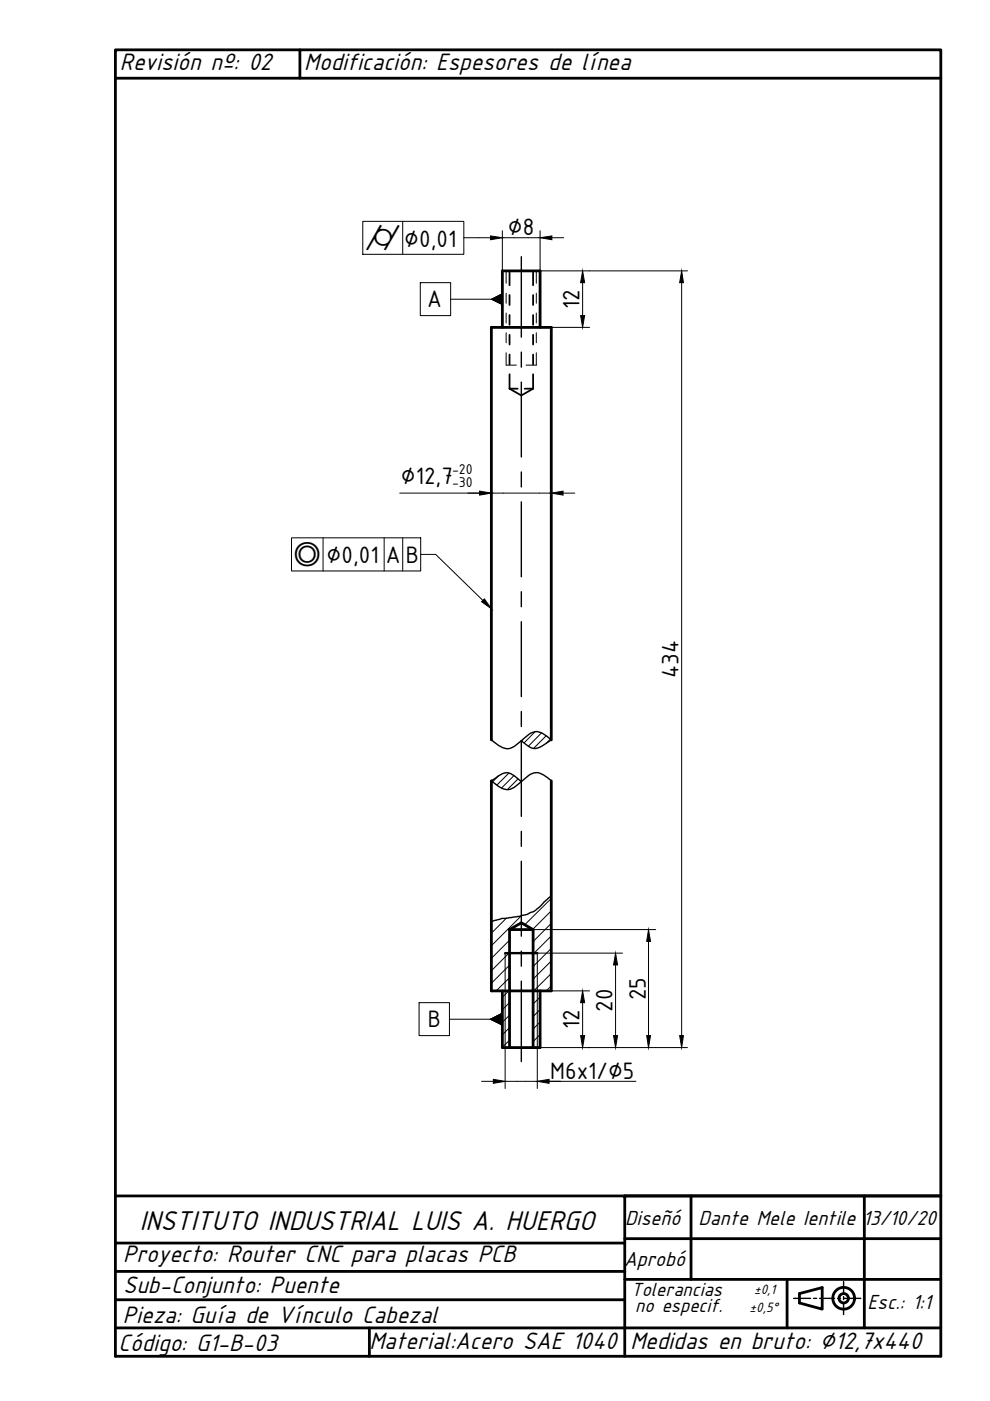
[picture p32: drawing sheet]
<svg xmlns="http://www.w3.org/2000/svg" width="210mm" height="297mm" viewBox="0 0 210 297" stroke-linecap="round" stroke-linejoin="round" font-family="sans-serif">
<defs><g id="words">
<text font-size="6.4" x="29.6" y="260.9">INSTITUTO INDUSTRIAL LUIS A. HUERGO</text>
<g font-size="5.6">
<text x="25.4" y="14.8">Revisión nº: 02</text>
<text x="64.5" y="14.8">Modificación: Espesores de línea</text>
<text x="26.1" y="267.6">Proyecto: Router CNC para placas PCB</text>
<text x="26.1" y="274.1">Sub-Conjunto: Puente</text>
<text x="26.1" y="280.4">Pieza: Guía de Vínculo Cabezal</text>
<text x="25.1" y="286.5">Código: G1-B-03</text>
<text x="78.3" y="286.1">Material:Acero SAE 1040</text>
<text x="133.6" y="286.1">Medidas en bruto: ∅12,7x440</text>
</g>
<g font-size="5.4">
<text x="85.7" y="52.4">∅0,01</text>
<text x="107.7" y="49.8">∅8</text>
<text x="90.6" y="65.2">A</text>
<text x="122.9" y="65.5" transform="rotate(-90 122.9 65.5)">12</text>
<text x="85" y="102.5">∅12,7</text>
<text x="69.3" y="119.5">∅0,01</text>
<text x="81.8" y="119.3">A</text>
<text x="86.1" y="119.3">B</text>
<text x="143.9" y="143.8" transform="rotate(-90 143.9 143.8)">434</text>
<text x="129.9" y="214.5" transform="rotate(-90 129.9 214.5)">20</text>
<text x="136.9" y="212" transform="rotate(-90 136.9 212)">25</text>
<text x="90.7" y="217.8">B</text>
<text x="122.9" y="218.1" transform="rotate(-90 122.9 218.1)">12</text>
<text x="116.7" y="228.7">M6x1/∅5</text>
</g>
<g font-size="4.8">
<text x="132.5" y="259.8">Diseñó</text>
<text x="148.1" y="259.8">Dante Mele Ientile 13/10/20</text>
<text x="132.3" y="268.5">Aprobó</text>
<text x="183.9" y="277.5">Esc.: 1:1</text>
</g>
<g font-size="4.7">
<text x="77.4" y="53">⌭</text>
<text x="62.2" y="120">◎</text>
</g>
<g font-size="4.5">
<text x="133.8" y="274.7">Tolerancias</text>
<text x="134.7" y="278.2">no especif.</text>
</g>
<g font-size="3.3">
<text x="95.8" y="100.4">-20</text>
<text x="95.8" y="103.2">-30</text>
</g>
<g font-size="3.2">
<text x="159.9" y="274.3">±0,1</text>
<text x="158.9" y="278.1">±0,5°</text>
</g>
</g></defs>
<!-- layer: 0 -->
<g fill="none" stroke="#000" stroke-width=".59">
<path d="M63.6 10.6v6M108 197.1v25M113 197.1v25M24.5 253.6h108v34M132.5 253.6h67M146.5 253.6v17.7M183.3 253.6v27.9M24.5 275.6h108M24.5 269.6h108M24.5 263.6h108M132.5 271.3h67M132.5 262.6h67"/>
<path d="M166.9 271.3v10.2M169.5 274.3l4.8-1.3v4.6l-4.8-1.3zM24.5 287.6v-277h175v277M24.5 281.5h175M78.3 281.5v6.1"/>
<circle cx="178.9" cy="275.3" r="2.31"/>
<circle cx="178.9" cy="275.3" r=".99"/>
</g>
<!-- layer: DIBUJO -->
<path d="M24.5 16.6h175M24.5 287.6h175" fill="none" stroke="#000" stroke-width=".59"/>
<!-- layer: 0 -->
<g fill="none" stroke="#000" stroke-width=".3">
<path d="M110.5 54.4v17.1M110.5 74.7v3.1M110.5 81v15.9M110.5 100.1v3.1M110.5 106.4v15.9M110.5 125.5v3.1M110.5 131.8v15.9M104.2 156.9l.8 .6a3.2 3.2 0 0 0 3.6 1l2.7-2.1a2.85 2.85 0 0 1 4-.8l1.6 1.3-1.8 1.2a2.64 2.64 0 0 1-3.8-.4l-.8-.7M110.5 150.9v3.1M110.5 157.2v15.9M110.5 176.3v3.1M116.9 165.6l-1.6-1.3a2.81 2.81 0 0 0-4 .7l-.8 .7a5.3 5.3 0 0 1-2.7 1.7l-1.6-.4-2-1.4 1-.7a2.74 2.74 0 0 1 3.4-.7l1.9 1.5"/>
<path d="M110.5 182.6v15.9M116.9 190l-1.3 1a8.4 8.4 0 0 1-5.5 3.3l-3.8 .5-2.1 .6M110.5 201.7v3.1M110.5 208v17.1M168.3 275.3h3.6M172.5 275.3h.6M173.8 275.3h3.2M177.6 275.3h.6M178.9 271.7v2.6M178.9 274.9v.6M178.9 276.2v2.5M178.9 275.3h3.6"/>
</g>
<!-- layer: Symbol (ISO) -->
<g fill="#000" stroke="#000" stroke-width=".21">
<path d="M102.1 127.6l.6-.6 1.5 2.1z"/>
<path d="M104.3 63.4l2.2 1.1v-2.2zM104.3 63.4l2.2 1.1v-2.2z"/>
<path d="M104 216.1l2.5 1.2v-2.5zM104 216.1l2.5 1.2v-2.5z"/>
</g>
<!-- layer: 0 -->
<path d="M104.3 63.4l2.2 1.1" fill="none" stroke="#000" stroke-width=".25"/>
<!-- layer: Symbol (ISO) -->
<g fill="none" stroke="#000" stroke-width=".21">
<path d="M76.9 46.9h21.4v7h-21.4zM85.4 46.9v7M89.1 59.9h6.4v7h-6.4zM98.3 50.4h3.2M106.5 62.3l-2.2 1.1h-8.8M61.8 114h27.4v7.1h-27.4zM68.5 114v7.1M81.4 114v7.1M85.4 114v7.1M89.2 117.5h3.2l11.8 11.6M88.9 212.6h6.4v7h-6.4zM95.3 216.1h8.7"/>
<path d="M104 216.1l2.5-1.3v2.5z"/>
</g>
<!-- layer: Visible (ISO) -->
<path d="M106.5 69.4v-12h8v12M104.2 156.9v-87.5h12.7v87.5M104.2 165.6v44.5h12.7v-44.5M106.5 210.1v12h8v-12" fill="none" stroke="#000" stroke-width=".59"/>
<!-- layer: 0 -->
<g fill="none" stroke="#000" stroke-width=".21">
<path d="M101.5 50.4h2.5M106.5 48.9v8.5M106.5 50.4h8M114.5 48.9v8.5h31.3M117 50.4h2.5M123.5 59.9v7M144.5 59.9v159.7M116.9 69.4h8.1M84.8 104.5h32.1M104.2 103.1v18.4M116.9 103.1v20.1M119.4 104.5h2.5"/>
<path d="M113.5 155.1l-2.4 2.4M114.8 155.4l-2.8 2.8M115.8 156l-2.7 2.7M116.7 156.7l-.9 .9M105.7 164.5l-1.3 1.3M107.9 163.9l-2.5 2.5M109 164.5l-2.7 2.6M109.9 165.1l-2.3 2.3M107.4 194.7l-3.2 3.2M108 199.3l-3.8 3.9M110.5 194.1l-6.3 6.4M113 197.1h26"/>
<path d="M116.9 190.5l-5.6 5.6M116.9 193.1l-4 3.9M116.9 195.8l-3.9 3.8M116.9 198.4l-3.9 3.9M137.5 199.6v20M108 202l-3.8 3.8M108 204.6l-3.8 3.9M108 207.3l-2.8 2.8M108 209.9l-1.5 1.5M108 212.6l-1.5 1.5M108 215.3l-1.5 1.4M108 217.9l-1.5 1.5"/>
<path d="M113.9 202.1h18.1M114.5 211.4l-1.5 1.5M114.5 214l-1.5 1.5M114.5 216.7l-1.5 1.5M114.5 219.4l-1.5 1.4M116.9 201.1l-3.9 3.8M116.9 203.7l-3.9 3.9M116.9 206.4l-3.9 3.8M116.9 209l-1.1 1.1M116.9 210.1h8.1M123.5 212.6v7M130.5 204.6v15"/>
<path d="M102.1 229.3h2.5M107.1 222.1v8.7M107.1 229.3h27.7M108 220.5l-1.5 1.5M113.9 222.1v8.7M114.5 222l-.1 .1M114.5 222.1h31.3"/>
</g>
<!-- layer: Hidden (ISO) -->
<path d="M108 197.1l2.5-1.4 2.5 1.4z" fill="none" stroke="#000" stroke-width=".59"/>
<path d="M107.3 57.4v2.7M113.7 57.4v2.7M107.3 62.2v2.1M107.3 66.4v2.1M107.3 70.6v2.1M107.3 74.8v2.6h2.2M113.7 74.8v2.6h-2.2M113.7 62.2v2.1M113.7 66.4v2.1M113.7 70.6v2.1M107.1 202.1v20M113.9 202.1v20" fill="none" stroke="#000" stroke-width=".21"/>
<path d="M107.1 202.1h6.8" fill="none" stroke="#000" stroke-width=".51"/>
<!-- layer: 0 -->
<g fill="#000" stroke="#000" stroke-width=".21">
<path d="M104 50l2.5 .4-2.5 .4zM114.5 50.4l2.5-.4v.8zM123.5 57.4l.5 2.5h-.9zM144.5 57.4l.4 2.5h-.8zM123.1 66.9h.9l-.5 2.5zM101.7 104.1l2.5 .4-2.5 .5zM116.9 104.5l2.5-.4v.9zM137.5 197.1l.4 2.5h-.8zM123.5 210.1l.5 2.5h-.9zM123.1 219.6h.9l-.5 2.5zM130.5 202.1l.4 2.5h-.8zM130.1 219.6h.8l-.4 2.5z"/>
<path d="M137.1 219.6h.8l-.4 2.5zM144.1 219.6h.8l-.4 2.5zM104.6 228.8l2.5 .5-2.5 .4zM113.9 229.3l2.5-.5v.9z"/>
</g>
<!-- layer: Hidden (ISO) -->
<path d="M109.8 82.4h-1.8l2.5 1.4 2.5-1.4h-1.7" fill="none" stroke="#000" stroke-width=".38"/>
<!-- layer: 0 -->
<path d="M108 57.4v3.1M113 57.4v3.1M108 62.6v2.1M108 66.8v2.1M108 71v2.1M108 75.2v2.1M108 79.4v3M113 62.6v2.1M113 66.8v2.1M113 71v2.1M113 75.2v2.1M113 79.4v3" fill="none" stroke="#000" stroke-width=".38"/>
<use href="#words"/>
</svg>
